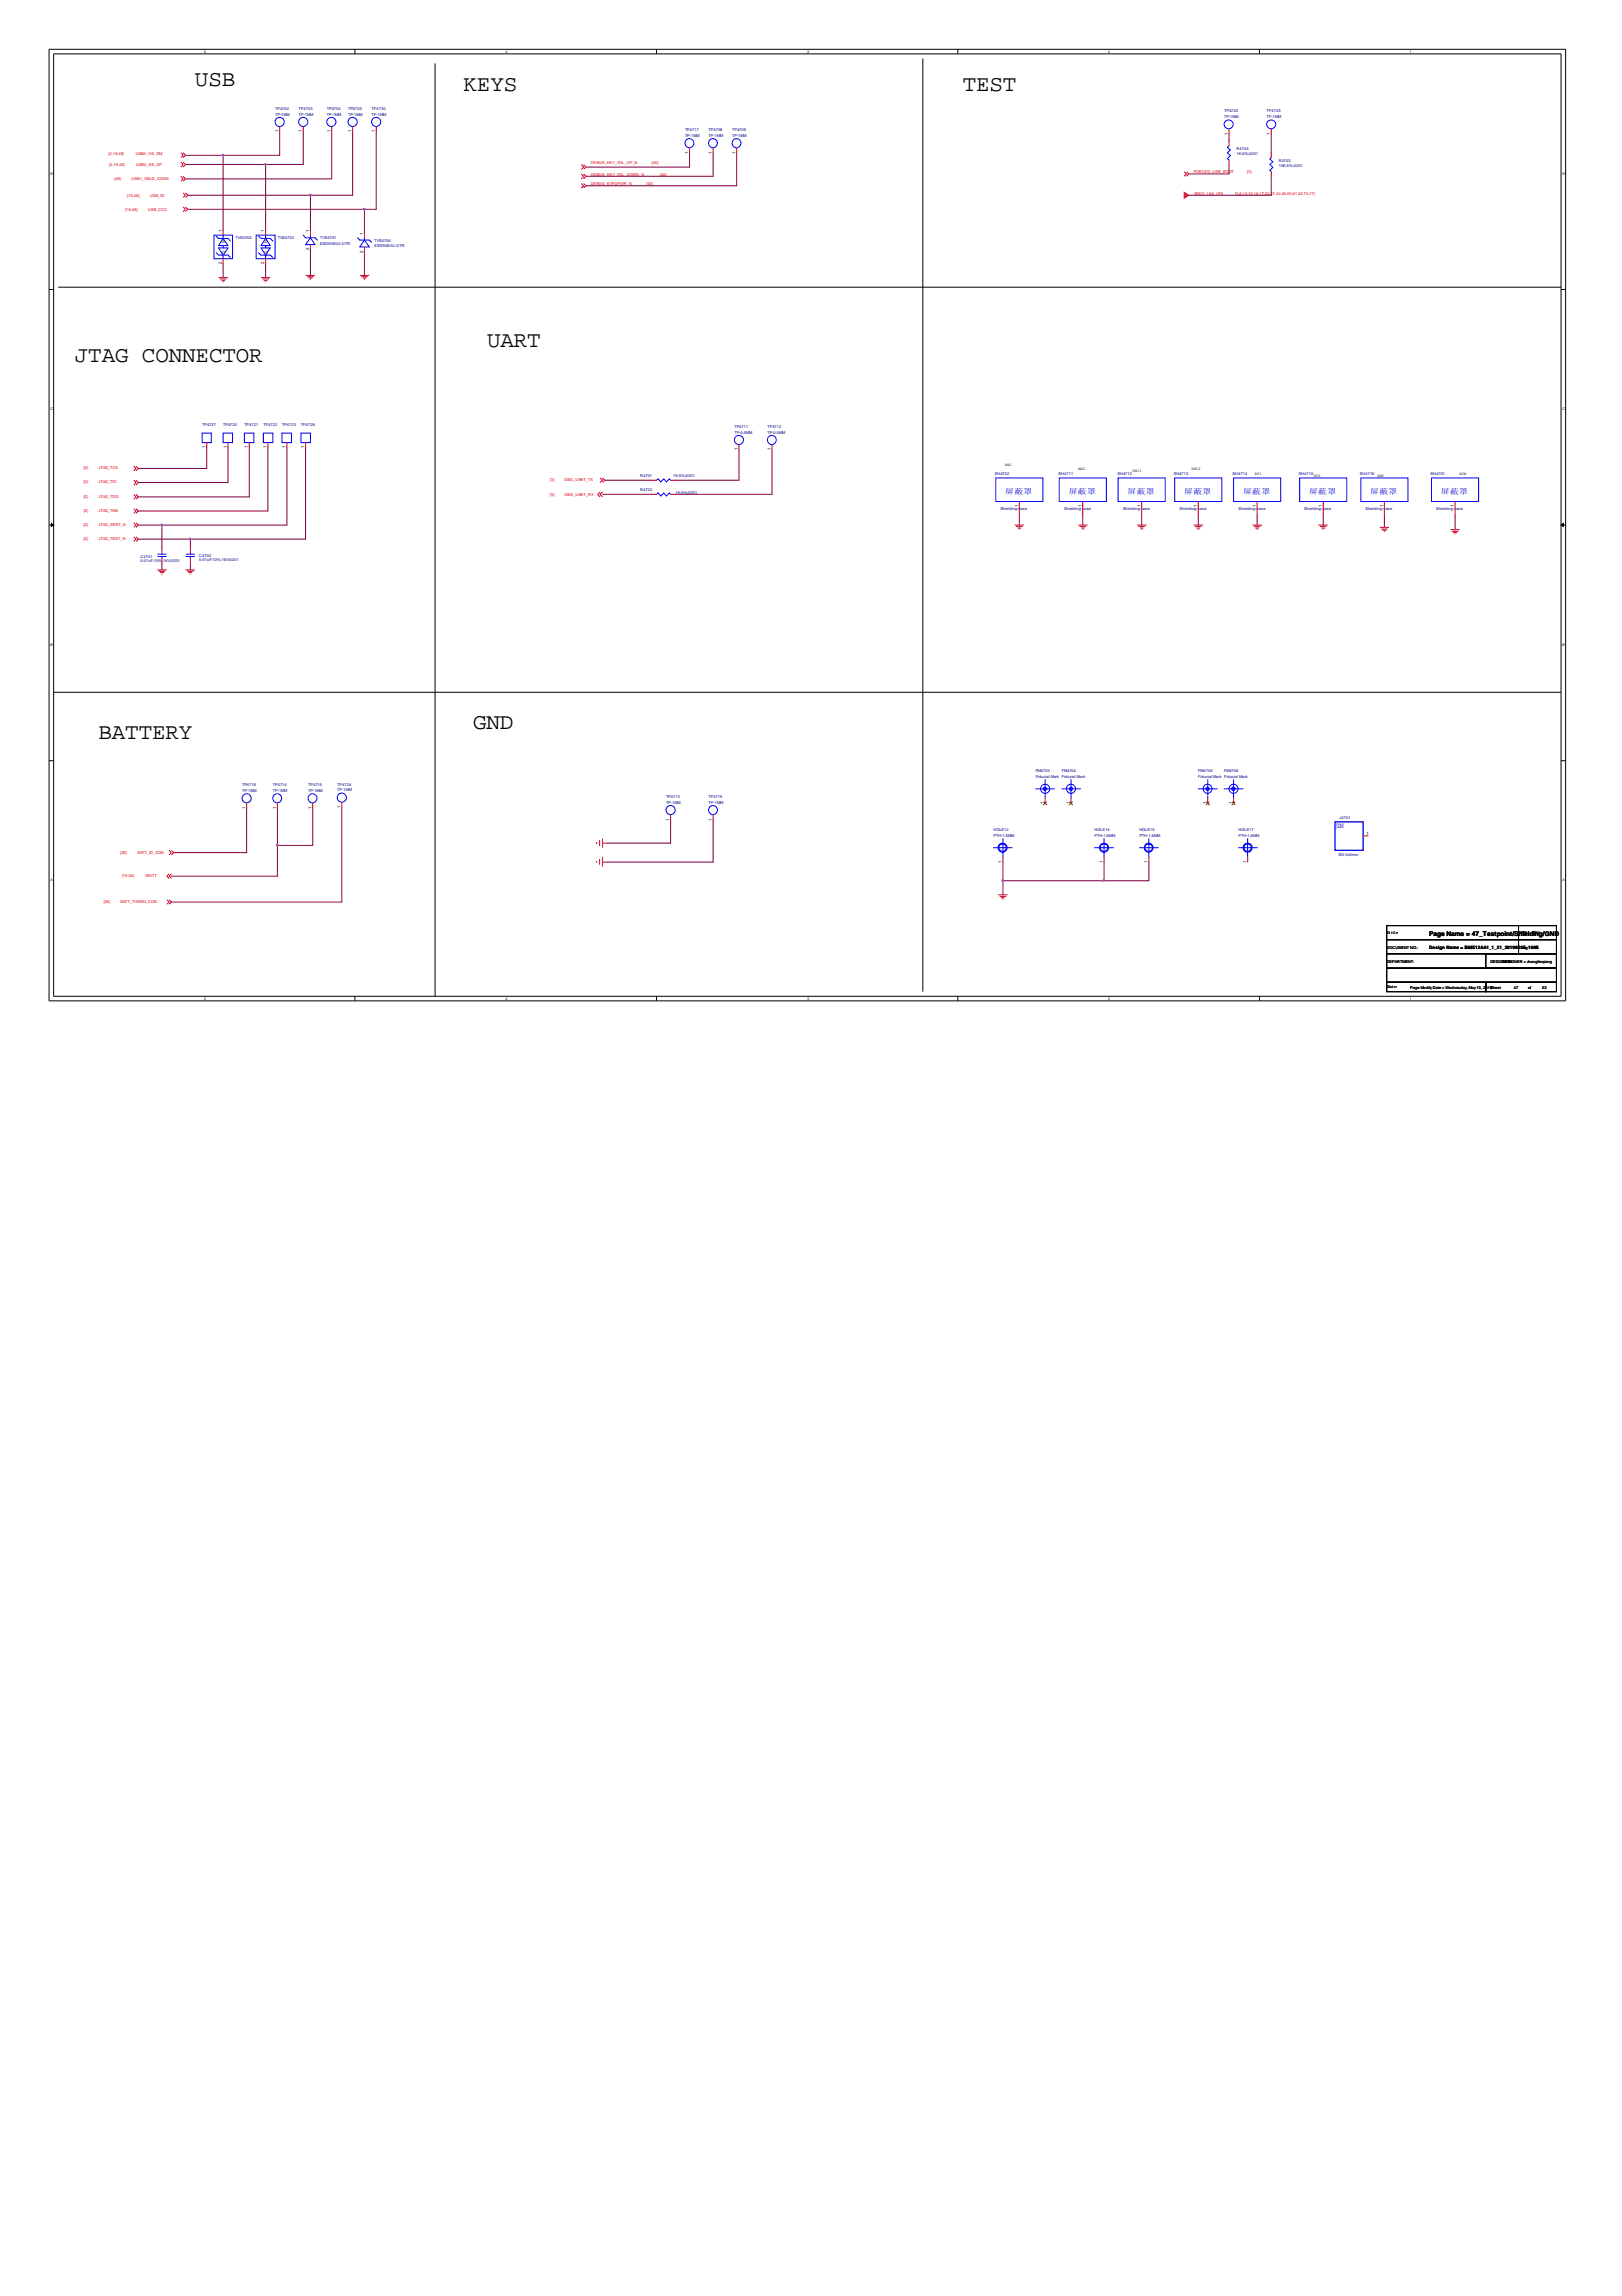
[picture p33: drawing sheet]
<svg xmlns="http://www.w3.org/2000/svg" width="210mm" height="297mm" viewBox="0 0 210 297" stroke-linecap="round" stroke-linejoin="round" font-family="sans-serif">
<defs><g id="words">
<g font-size="2.9">
<text x="25.2" y="11.1">USB</text>
<text x="60" y="11.8">KEYS</text>
<text x="124.6" y="11.8">TEST</text>
<text x="9.7" y="46.8">JTAG CONNECTOR</text>
<text x="63" y="44.9">UART</text>
<text x="12.7" y="95.6">BATTERY</text>
<text x="61.2" y="94.3">GND</text>
</g>
<g font-size="1" fill="#00f">
<text x="130.1" y="63.9">屏蔽罩</text>
<text x="138.3" y="63.9">屏蔽罩</text>
<text x="145.9" y="63.9">屏蔽罩</text>
<text x="153.2" y="63.9">屏蔽罩</text>
<text x="160.9" y="63.9">屏蔽罩</text>
<text x="169.4" y="63.9">屏蔽罩</text>
<text x="177.3" y="63.9">屏蔽罩</text>
<text x="186.5" y="63.9">屏蔽罩</text>
<text x="172.8" y="107.1">SN</text>
</g>
<text font-size=".8" x="185" y="121.1">Page Name = 47_Testpoint/Shielding/GND</text>
<g font-size=".6">
<text x="36" y="17.1" transform="rotate(-90 36 17.1)">1</text>
<text x="39.1" y="17.1" transform="rotate(-90 39.1 17.1)">1</text>
<text x="42.8" y="17.1" transform="rotate(-90 42.8 17.1)">1</text>
<text x="45.5" y="17.1" transform="rotate(-90 45.5 17.1)">1</text>
<text x="48.5" y="17.1" transform="rotate(-90 48.5 17.1)">1</text>
<text x="158.9" y="17.4" transform="rotate(-90 158.9 17.4)">1</text>
<text x="164.3" y="17.4" transform="rotate(-90 164.3 17.4)">1</text>
<text x="89.1" y="19.9" transform="rotate(-90 89.1 19.9)">1</text>
<text x="92.1" y="19.9" transform="rotate(-90 92.1 19.9)">1</text>
<text x="95.2" y="19.9" transform="rotate(-90 95.2 19.9)">1</text>
<text x="28.7" y="34.2" transform="rotate(-90 28.7 34.2)">2</text>
<text x="28.7" y="30" transform="rotate(-90 28.7 30)">1</text>
<text x="34.2" y="34.2" transform="rotate(-90 34.2 34.2)">2</text>
<text x="34.2" y="30" transform="rotate(-90 34.2 30)">1</text>
<text x="40" y="32.4" transform="rotate(-90 40 32.4)">2</text>
<text x="40" y="30" transform="rotate(-90 40 30)">1</text>
<text x="47" y="32.7" transform="rotate(-90 47 32.7)">2</text>
<text x="47" y="30.3" transform="rotate(-90 47 30.3)">1</text>
<text x="26.6" y="58" transform="rotate(-90 26.6 58)">1</text>
<text x="29.3" y="58" transform="rotate(-90 29.3 58)">1</text>
<text x="32.1" y="58" transform="rotate(-90 32.1 58)">1</text>
<text x="34.5" y="58" transform="rotate(-90 34.5 58)">1</text>
<text x="37" y="58" transform="rotate(-90 37 58)">1</text>
<text x="39.4" y="58" transform="rotate(-90 39.4 58)">1</text>
<text x="95.5" y="58.3" transform="rotate(-90 95.5 58.3)">1</text>
<text x="99.7" y="58.3" transform="rotate(-90 99.7 58.3)">1</text>
<text x="131.7" y="65.6" transform="rotate(-90 131.7 65.6)">1</text>
<text x="140" y="65.6" transform="rotate(-90 140 65.6)">1</text>
<text x="147.6" y="65.6" transform="rotate(-90 147.6 65.6)">1</text>
<text x="154.9" y="65.6" transform="rotate(-90 154.9 65.6)">1</text>
<text x="162.5" y="65.6" transform="rotate(-90 162.5 65.6)">1</text>
<text x="171.1" y="65.6" transform="rotate(-90 171.1 65.6)">1</text>
<text x="179" y="65.6" transform="rotate(-90 179 65.6)">1</text>
<text x="188.1" y="65.6" transform="rotate(-90 188.1 65.6)">1</text>
<text x="31.7" y="104.6" transform="rotate(-90 31.7 104.6)">1</text>
<text x="35.7" y="104.6" transform="rotate(-90 35.7 104.6)">1</text>
<text x="40.3" y="104.6" transform="rotate(-90 40.3 104.6)">1</text>
<text x="44.1" y="104.5" transform="rotate(-90 44.1 104.5)">1</text>
<text x="86.6" y="106.2" transform="rotate(-90 86.6 106.2)">1</text>
<text x="92.1" y="106.2" transform="rotate(-90 92.1 106.2)">1</text>
<text x="135.1" y="104" transform="rotate(-90 135.1 104)">1</text>
<text x="138.4" y="104" transform="rotate(-90 138.4 104)">1</text>
<text x="156.1" y="104" transform="rotate(-90 156.1 104)">1</text>
<text x="159.5" y="104" transform="rotate(-90 159.5 104)">1</text>
<text x="176.8" y="108">1</text>
<text x="129.6" y="111.6" transform="rotate(-90 129.6 111.6)">1</text>
<text x="142.7" y="111.6" transform="rotate(-90 142.7 111.6)">1</text>
<text x="148.5" y="111.6" transform="rotate(-90 148.5 111.6)">1</text>
<text x="161.3" y="111.6" transform="rotate(-90 161.3 111.6)">1</text>
<text x="185" y="122.8">Design Name = S88512AA1_1_21_20190515_1605</text>
</g>
<g font-size=".6" fill="#004080">
<text x="29.1" y="33.2" transform="rotate(-90 29.1 33.2)">N2</text>
<text x="29.1" y="31.4" transform="rotate(-90 29.1 31.4)">N1</text>
<text x="34.6" y="33.2" transform="rotate(-90 34.6 33.2)">N2</text>
<text x="34.6" y="31.4" transform="rotate(-90 34.6 31.4)">N1</text>
</g>
<g font-size=".5">
<text x="26.4" y="6.8">5</text>
<text x="65.4" y="6.8">4</text>
<text x="104.4" y="6.8">3</text>
<text x="143.4" y="6.8">2</text>
<text x="182.5" y="6.8">1</text>
<text x="6.5" y="22.6">D</text>
<text x="202.2" y="22.6">D</text>
<text x="6.5" y="53.1">C</text>
<text x="202.2" y="53.1">C</text>
<text x="130.1" y="60.2">BB1</text>
<text x="139.5" y="60.8">BB2</text>
<text x="146.6" y="61.1">PMI1</text>
<text x="154.2" y="60.8">PMI2</text>
<text x="162.4" y="61.4">RF1</text>
<text x="170" y="61.8">RF2</text>
<text x="178.2" y="61.8">PMU</text>
<text x="188.9" y="61.4">WCN</text>
<text x="6.5" y="83.6">B</text>
<text x="202.2" y="83.6">B</text>
<text x="6.5" y="114">A</text>
<text x="202.2" y="114">A</text>
<text x="179.5" y="120.8">Title</text>
<text x="179.5" y="122.7">DOCUMENT NO.:</text>
<text x="179.5" y="124.5">DEPARTMENT:</text>
<text x="192.9" y="124.5">DESIGDESIGNER = zhanglieqiang</text>
<text x="194.4" y="124.5">NER:</text>
<text x="196.8" y="122.7">Size</text>
<text x="196.8" y="120.8">REV:</text>
<text x="198.4" y="120.8">V10</text>
<text x="198.6" y="122.7">D</text>
<text x="26.4" y="129.3">5</text>
<text x="65.4" y="129.3">4</text>
<text x="104.4" y="129.3">3</text>
<text x="143.4" y="129.3">2</text>
<text x="179.5" y="127.9">Date:</text>
<text x="182.5" y="129.3">1</text>
<text x="182.5" y="127.9">Page ModifyDate = Wednesday, May15, 2019</text>
<text x="192.9" y="127.9">Sheet</text>
<text x="195.9" y="127.9">47</text>
<text x="197.7" y="127.9">of</text>
<text x="199.6" y="127.9">53</text>
</g>
<g font-size=".5" fill="#000080">
<text x="35.6" y="14.3">TP4702</text>
<text x="35.6" y="15">TP-1MM</text>
<text x="38.7" y="14.3">TP4703</text>
<text x="38.7" y="15">TP-1MM</text>
<text x="42.3" y="14.3">TP4704</text>
<text x="42.3" y="15">TP-1MM</text>
<text x="45" y="14.3">TP4725</text>
<text x="45" y="15">TP-1MM</text>
<text x="48.1" y="14.3">TP4730</text>
<text x="48.1" y="15">TP-1MM</text>
<text x="88.6" y="17">TP4717</text>
<text x="88.6" y="17.7">TP-1MM</text>
<text x="91.7" y="17">TP4708</text>
<text x="91.7" y="17.7">TP-1MM</text>
<text x="94.7" y="17">TP4709</text>
<text x="94.7" y="17.7">TP-1MM</text>
<text x="158.4" y="14.5">TP4728</text>
<text x="158.4" y="15.3">TP-1MM</text>
<text x="163.9" y="14.5">TP4729</text>
<text x="163.9" y="15.3">TP-1MM</text>
<text x="160" y="19.4">R4704</text>
<text x="160" y="20.1">1K;5%;0201</text>
<text x="165.5" y="20.9">R4703</text>
<text x="165.5" y="21.6">10K;5%;0201</text>
<text x="30.5" y="30.9">TVS4702</text>
<text x="35.9" y="30.9">TVS4703</text>
<text x="41.4" y="30.9">TVS4701</text>
<text x="41.4" y="31.7">ESD9X5VU-2/TR</text>
<text x="48.5" y="31.3">TVS4704</text>
<text x="48.5" y="32">ESD9X5VU-2/TR</text>
<text x="26.2" y="55.1">TP4727</text>
<text x="28.9" y="55.1">TP4720</text>
<text x="31.6" y="55.1">TP4721</text>
<text x="34.1" y="55.1">TP4722</text>
<text x="36.5" y="55.1">TP4723</text>
<text x="38.9" y="55.1">TP4726</text>
<text x="95" y="55.4">TP4711</text>
<text x="95" y="56.1">TP-0.5MM</text>
<text x="99.3" y="55.4">TP4712</text>
<text x="99.3" y="56.1">TP-0.5MM</text>
<text x="82.8" y="61.8">R4701</text>
<text x="82.8" y="63.6">R4702</text>
<text x="87.1" y="61.8">1K;5%;0201</text>
<text x="87.4" y="63.9">1K;5%;0201</text>
<text x="128.7" y="61.5">SH4702</text>
<text x="129.5" y="66">Shielding-case</text>
<text x="137" y="61.5">SH4711</text>
<text x="137.7" y="66">Shielding-case</text>
<text x="144.6" y="61.5">SH4712</text>
<text x="145.3" y="66">Shielding-case</text>
<text x="151.9" y="61.5">SH4713</text>
<text x="152.7" y="66">Shielding-case</text>
<text x="159.5" y="61.5">SH4714</text>
<text x="160.3" y="66">Shielding-case</text>
<text x="168.1" y="61.5">SH4715</text>
<text x="168.8" y="66">Shielding-case</text>
<text x="176" y="61.5">SH4716</text>
<text x="176.7" y="66">Shielding-case</text>
<text x="185.1" y="61.5">SH4701</text>
<text x="185.8" y="66">Shielding-case</text>
<text x="18.2" y="72.2">C4701</text>
<text x="18.2" y="72.7">0.01uF;10%;16V;0201</text>
<text x="25.8" y="72.1">C4702</text>
<text x="25.8" y="72.6">0.01uF;10%;16V;0201</text>
<text x="31.3" y="101.7">TP4718</text>
<text x="35.3" y="101.7">TP4714</text>
<text x="39.9" y="101.7">TP4715</text>
<text x="43.6" y="101.7">TP4724</text>
<text x="134" y="99.9">FM4703</text>
<text x="134" y="100.6">Fiducial Mark Fiducial Mark</text>
<text x="137.4" y="99.9">FM4704</text>
<text x="155.1" y="99.9">FM4705</text>
<text x="155.1" y="100.6">Fiducial Mark Fiducial Mark</text>
<text x="158.4" y="99.9">FM4706</text>
<text x="31.3" y="102.5">TP-1MM</text>
<text x="35.3" y="102.5">TP-1MM</text>
<text x="39.9" y="102.5">TP-1MM</text>
<text x="43.6" y="102.4">TP-1MM</text>
<text x="86.2" y="103.2">TP4713</text>
<text x="86.2" y="104">TP-1MM</text>
<text x="91.7" y="103.2">TP4719</text>
<text x="91.7" y="104">TP-1MM</text>
<text x="128.6" y="107.5">HOLE12</text>
<text x="141.6" y="107.5">HOLE14</text>
<text x="147.4" y="107.5">HOLE15</text>
<text x="160.3" y="107.5">HOLE17</text>
<text x="173.4" y="106">J4701</text>
<text x="128.6" y="108.2">PTH-1.6MM</text>
<text x="141.6" y="108.2">PTH-1.6MM</text>
<text x="147.4" y="108.2">PTH-1.6MM</text>
<text x="160.3" y="108.2">PTH-1.6MM</text>
<text x="173.2" y="110.7">SN-3x3mm</text>
</g>
<g font-size=".5" fill="#f00">
<text x="14.1" y="20.1">[2,19,48]</text>
<text x="14.1" y="21.5">[2,19,48]</text>
<text x="14.8" y="23.3">[48]</text>
<text x="17" y="23.3">USB1_VBUS_CONN</text>
<text x="17.6" y="20.1">USB0_HS_DM</text>
<text x="17.6" y="21.5">USB0_HS_DP</text>
<text x="76.5" y="22.7">DEBUG_KEY_VOL_DOWN_N</text>
<text x="76.5" y="21.2">DEBUG_KEY_VOL_UP_N</text>
<text x="76.5" y="23.9">DEBUG_KYPDPWR_N</text>
<text x="83.7" y="23.9">[46]</text>
<text x="84.4" y="21.2">[46]</text>
<text x="85.4" y="22.7">[46]</text>
<text x="154.5" y="22.4">FORCED_USB_BOOT</text>
<text x="161.4" y="22.4">[3]</text>
<text x="16.2" y="27.2">[19,48]</text>
<text x="16.5" y="25.5">[19,48]</text>
<text x="19.2" y="27.2">USB_CC2</text>
<text x="19.4" y="25.5">USB_ID</text>
<text x="154.5" y="25.2">VREG_L9A_1P8</text>
<text x="159.9" y="25.2">[3,8,12,15,16,17,20,37,44,45,60,61,62,75,77]</text>
<text x="10.8" y="60.7">[2]</text>
<text x="10.8" y="62.5">[2]</text>
<text x="10.8" y="64.4">[2]</text>
<text x="12.7" y="60.7">JTAG_TCK</text>
<text x="12.7" y="62.5">JTAG_TDI</text>
<text x="12.7" y="64.4">JTAG_TDO</text>
<text x="71.2" y="64.1">[3]</text>
<text x="71.2" y="62.2">[3]</text>
<text x="73.1" y="64.1">DBG_UART_RX</text>
<text x="73.1" y="62.2">DBG_UART_TX</text>
<text x="10.8" y="69.8">[2]</text>
<text x="10.8" y="66.2">[2]</text>
<text x="10.8" y="68">[2]</text>
<text x="12.7" y="69.8">JTAG_TRST_N</text>
<text x="12.7" y="66.2">JTAG_TMS</text>
<text x="12.7" y="68">JTAG_SRST_N</text>
<text x="15.6" y="110.5">[36]</text>
<text x="15.8" y="113.4">[19,36]</text>
<text x="17.8" y="110.5">BATT_ID_CON</text>
<text x="18.8" y="113.4">VBATT</text>
<text x="13.4" y="116.8">[36]</text>
<text x="15.6" y="116.8">BATT_THERM_CON</text>
</g>
</g></defs>
<g fill="none" stroke="#000" stroke-width=".13">
<path d="M6.3 6.4h196.3v123.1h-196.3zM6.9 7h195.1v121.9h-195.1zM45.9 6.4v.6M56.3 8.2v120.7M85 6.4v.6M119.4 7.6v120.7M124 6.4v.6M163 6.4v.6M6.3 37.5h.6M7.5 37.2h194.5M202 37.5h.6M6.3 67.9h.6"/>
<path d="M202 67.9h.6M6.3 98.4h.6M6.9 89.6h195.1M202 98.4h.6M179.5 119.7h17v1.9h-17zM196.5 119.7h4.9v1.9h-4.9zM45.9 128.9v.6M85 128.9v.6M124 128.9v.6M163 128.9v.6M179.5 121.6h17v1.8h-17zM179.5 127.1h12.8v1.2h-12.8z"/>
<path d="M179.5 125.3h21.9v1.8h-21.9zM179.5 123.4h21.9v1.9h-21.9zM192.3 127.1h9.1v1.2h-9.1zM192.3 123.4h9.1v1.9h-9.1zM196.5 121.6h4.9v1.8h-4.9z"/>
</g>
<g fill="#000" stroke="#000" stroke-width=".13">
<path d="M6.6 67.7l.3 .2-.3 .2z" fill-rule="evenodd"/>
<path d="M202 67.9l.3-.2v.4z" fill-rule="evenodd"/>
</g>
<g fill="none" stroke="#f00" stroke-width=".13">
<path d="M23.4 19.8l.3 .3-.3 .3M23.7 19.8l.3 .3-.3 .3M36.2 16.4v.6M39.2 16.4v.6M42.9 16.4v.6M45.6 16.4v.6M48.7 16.4v.6M89.2 19.2v.6M92.3 19.2v.6M95.3 19.2v.6M159 16.7v.6M159 18.2v.7"/>
<path d="M164.5 16.7v.6M164.5 19.8v.6M23.4 21l.3 .3-.3 .3M23.4 22.8l.3 .3-.3 .3M23.7 21l.3 .3-.3 .3M23.7 22.8l.3 .3-.3 .3M23.7 25l.3 .3-.3 .3M23.7 26.8l.3 .3-.3 .3M24 25l.3 .3-.3 .3M24 26.8l.3 .3-.3 .3M28.3 35.9h1.2M28.4 36.1h.9"/>
<path d="M28.7 36.3h.4M28.8 36.5h.2M28.9 29.8v.6M28.9 33.5v.6M33.8 35.9h1.2M34 36.1h.8M34.1 36.3h.5M34.3 36.5h.1M34.4 29.8v.6M34.4 33.5v.6M39.5 35.6h1.3M39.8 35.8h.8"/>
<path d="M39.9 36h.5M40.1 36.2h.1M40.2 29.8v.6M40.2 31.7v.6M46.6 35.6h1.2M46.7 35.8h.9M46.9 36h.5M47.1 36.2h.1M47.2 30.1v.7M47.2 31.9v.7M75.2 22.5l.3 .3-.3 .3M75.2 21.3l.3 .3-.3 .3"/>
<path d="M75.2 23.7l.3 .3-.3 .3M75.5 22.5l.3 .3-.3 .3M75.5 21.3l.3 .3-.3 .3M75.5 23.7l.3 .3-.3 .3M153.2 22.2l.3 .3-.3 .3M153.5 22.2l.3 .3-.3 .3M159 20.7v.6M164.5 22.2v.6M26.8 57.3v.6M29.5 57.3v.6M32.3 57.3v.6M34.7 57.3v.6"/>
<path d="M37.1 57.3v.6M39.5 57.3v.6M95.6 57.6v.6M99.9 57.6v.6M17.3 69.5l.3 .3-.3 .2M17.3 60.3l.3 .3-.3 .3M17.3 62.1l.3 .3-.3 .4M17.3 64l.3 .3-.3 .3M17.3 65.8l.3 .3-.3 .3M17.3 67.6l.3 .3-.3 .3M17.6 69.5l.3 .3-.3 .2M17.6 60.3l.3 .3-.3 .3"/>
<path d="M17.6 62.1l.3 .3-.3 .4M17.6 64l.3 .3-.3 .3M17.6 65.8l.3 .3-.3 .3M17.6 67.6l.3 .3-.3 .3M20.4 73.7h1.2M20.5 73.9h.9M20.7 74.1h.5M20.9 74.3h.1M21 71v.6M21 72.2v.6M24 73.7h1.2M24.2 73.9h.9"/>
<path d="M24.4 74.1h.4M24.6 74.3h.1M24.6 71v.6M24.6 72.2v.6M77.6 63.7l-.3 .3 .3 .3M77.6 61.8l.4 .3-.4 .3M78 63.7l-.4 .3 .4 .3M78 61.8l.3 .3-.3 .3M84.4 62.1h.6M84.4 64h.6M86.8 62.1h.6M86.8 64h.6"/>
<path d="M131.3 67.9h1.2M131.5 68.1h.8M131.7 68.3h.5M131.9 68.5h.1M131.9 64.9v1.8M139.5 67.9h1.3M139.7 68.1h.8M139.9 68.3h.5M140.1 68.5h.1M140.1 64.9v1.8M147.2 67.9h1.2M147.3 68.1h.9"/>
<path d="M147.5 68.3h.5M147.7 68.5h.1M147.7 64.9v1.8M154.5 67.9h1.2M154.6 68.1h.9M154.8 68.3h.5M155 68.5h.2M155.1 64.9v1.8M162.1 67.9h1.2M162.3 68.1h.8M162.4 68.3h.5M162.6 68.5h.2"/>
<path d="M162.7 64.9v1.8M170.6 67.9h1.2M170.8 68.1h.9M171 68.3h.5M171.2 68.5h.1M171.2 64.9v1.8M178.6 68.2h1.1M178.7 68.4h.9M178.9 68.6h.5M179.1 68.8h.1M179.2 64.9v1.8M187.7 68.5h1.2"/>
<path d="M187.9 68.7h.8M188 68.9h.6M188.3 69.1h.1M188.3 64.9v1.8M21.6 116.4l.3 .3-.3 .3M21.9 113.1l-.3 .3 .3 .3M21.9 116.4l.3 .3-.3 .3M21.9 110l.3 .3-.3 .3M22.2 113.1l-.3 .3 .3 .3M22.2 110l.3 .3-.3 .3M31.9 103.9v.6M35.9 103.9v.6"/>
<path d="M40.5 103.9v.6M44.2 103.8v.7M77.2 109v.2M77.2 111.4v.2M77.6 108.7v.8M77.6 111.2v.7M78 109.1h.6M78 108.5v1.2M78 110.9v1.2M78 111.5h.6M86.8 105.4v.6M92.3 105.4v.6"/>
<path d="M129.2 115.8h1.2M129.4 116h.8M129.5 116.1h.5M129.7 116.3h.1M129.8 110.9v.6M135.3 103.3v.6M138.6 103.3v.6M142.9 110.9v.6M148.7 110.9v.6M156.3 103.3v.6M159.6 103.3v.6M161.5 110.9v.6"/>
<path d="M176.4 108.1h.6"/>
</g>
<path d="M153.2 24.9l.6 .4-.6 .3z" fill-rule="evenodd" fill="#f00" stroke="#f00" stroke-width=".13"/>
<path d="M172.8 106.3h3.6v3.7h-3.6z" fill="none" stroke="#00f" stroke-width=".17"/>
<g fill="none" stroke="#00f" stroke-width=".13">
<path d="M159 18.9l-.2 .1 .4 .4-.4 .4 .4 .3-.4 .4 .2 .2M27.7 30.4h2.4v3.1h-2.4zM28 32.7l.3 .3h1.2l.3 .3M28 30.6l.3 .2h1.2l.3 .4M28.3 32.1h1.2l-.6 .9zM28.9 30.4v.4M28.9 31.8v.3M28.9 33v.5M28.9 30.8l.6 1h-1.2zM33.1 30.4h2.5v3.1h-2.5zM33.4 32.7l.4 .3h1.2l.3 .3M33.4 30.6l.4 .2h1.2l.3 .4"/>
<path d="M33.8 32.1h1.2l-.6 .9zM34.4 30.8l.6 1h-1.2zM34.4 30.4v.4M34.4 31.8v.3M34.4 33v.5M39.2 30.4l.3 .4h1.3l.3 .3M40.2 30.8l.6 .9h-1.3zM40.2 30.4v.4M46.3 30.8l.3 .3h1.2l.3 .3M47.2 31.1l.6 .8h-1.2zM47.2 30.8v.3M164.5 20.4l-.2 .2 .4 .3-.4 .4 .4 .4-.4 .3 .2 .2"/>
<path d="M26.2 56h1.1v1.3h-1.1zM28.9 56h1.2v1.3h-1.2zM31.6 56h1.3v1.3h-1.3zM34.1 56h1.2v1.3h-1.2zM36.5 56h1.2v1.3h-1.2zM38.9 56h1.3v1.3h-1.3zM20.4 72h1.1M20.4 71.7h1.1M21 71.6v.1M21 72v.2M24.1 72h1.1M24.1 71.7h1.1"/>
<path d="M24.6 71.6v.1M24.6 72v.2M85 62.1l.2-.1 .3 .3 .4-.3 .3 .3 .4-.3 .2 .1M85 64l.2-.2 .3 .4 .4-.4 .3 .4 .4-.4 .2 .2M128.9 61.8h6.1v3.1h-6.1zM137.1 61.8h6.1v3.1h-6.1zM144.7 61.8h6.1v3.1h-6.1zM152 61.8h6.1v3.1h-6.1zM159.6 61.8h6.1v3.1h-6.1zM168.2 61.8h6.1v3.1h-6.1zM176.1 61.8h6.1v3.1h-6.1zM185.3 61.8h6v3.1h-6z"/>
<path d="M128.6 109.7h2.4M129.8 108.5v2.4M134 102.1h2.5M135.3 100.9v2.4M137.4 102.1h2.4M138.6 100.9v2.4M141.6 109.7h2.5M142.9 108.5v2.4M147.4 109.7h2.5M148.7 108.5v2.4M155.1 102.1h2.4M156.3 100.9v2.4"/>
<path d="M158.4 102.1h2.5M159.6 100.9v2.4M160.3 109.7h2.4M161.5 108.5v2.4"/>
<circle cx="36.2" cy="15.8" r=".59"/>
<circle cx="39.2" cy="15.8" r=".59"/>
<circle cx="42.9" cy="15.8" r=".59"/>
<circle cx="45.6" cy="15.8" r=".59"/>
<circle cx="48.7" cy="15.8" r=".59"/>
<circle cx="89.2" cy="18.5" r=".59"/>
<circle cx="92.3" cy="18.5" r=".59"/>
<circle cx="95.3" cy="18.5" r=".59"/>
<circle cx="159" cy="16.1" r=".58"/>
<circle cx="164.5" cy="16.1" r=".58"/>
<circle cx="95.6" cy="56.9" r=".59"/>
<circle cx="99.9" cy="56.9" r=".59"/>
<circle cx="31.9" cy="103.3" r=".59"/>
<circle cx="35.9" cy="103.3" r=".59"/>
<circle cx="40.4" cy="103.3" r=".59"/>
<circle cx="44.2" cy="103.2" r=".59"/>
<circle cx="86.8" cy="104.8" r=".59"/>
<circle cx="92.3" cy="104.8" r=".59"/>
<circle cx="129.7" cy="109.7" r=".47"/>
<circle cx="129.8" cy="109.7" r=".59"/>
<circle cx="135.3" cy="102" r=".59"/>
<circle cx="138.6" cy="102" r=".59"/>
<circle cx="142.9" cy="109.7" r=".47"/>
<circle cx="142.9" cy="109.7" r=".59"/>
<circle cx="148.6" cy="109.7" r=".59"/>
<circle cx="148.7" cy="109.7" r=".48"/>
<circle cx="156.3" cy="102" r=".59"/>
<circle cx="159.6" cy="102" r=".59"/>
<circle cx="161.5" cy="109.7" r=".47"/>
<circle cx="161.5" cy="109.7" r=".59"/>
</g>
<g fill="#00f" stroke="#00f" stroke-width=".13">
<path d="M138.4 101.9h.3l.1 .2-.1 .1-.1 .1-.2-.1z" fill-rule="evenodd"/>
<path d="M159.4 101.9h.4l.1 .2-.1 .1-.2 .1-.2-.1z" fill-rule="evenodd"/>
<path d="M135.1 101.9h.3l.1 .2-.1 .1-.2 .1-.1-.1z" fill-rule="evenodd"/>
<path d="M156.1 101.9h.3l.1 .2-.1 .1-.1 .1-.2-.1z" fill-rule="evenodd"/>
</g>
<path d="M135.1 103.7l.4 .4M135.4 103.7l-.4 .4M138.4 103.7l.4 .4M138.8 103.7l-.4 .4M156.1 103.7l.4 .4M156.5 103.7l-.4 .4M159.5 103.7l.4 .4M159.8 103.7l-.4 .4" fill="none" stroke="#804000" stroke-width=".13"/>
<g fill="none" stroke="#800040" stroke-width=".13">
<path d="M36.2 17v3.1h-12.2M39.2 17v4.3h-15.2M42.9 17v6.1h-18.9M45.6 17v8.3h-21.3M48.7 17v10.1h-24.4M89.2 19.8v1.8h-13.4M92.3 19.8v3h-16.5M95.3 19.8v4.2h-19.5M159 17.3v.9M164.5 17.3v2.5M28.9 20.1v9.7M28.9 34.1v1.8"/>
<path d="M34.4 21.3v8.5M34.4 34.1v1.8M40.2 25.3v4.5M40.2 32.3v3.3M47.2 27.1v3M47.2 32.6v3M159 21.3v1.2h-5.2M164.5 22.8v2.5h-10.7M26.8 57.9v2.7h-8.9M29.5 57.9v4.5h-11.6M32.3 57.9v6.4h-14.4M34.7 57.9v8.2h-16.8"/>
<path d="M37.1 57.9v10h-19.2M39.5 57.9v11.9h-21.6M95.6 58.2v3.9h-8.2M99.9 58.2v5.8h-12.5M21 67.9v3.1M21 72.8v.9M24.6 69.8v1.2M24.6 72.8v.9M78 64h6.4M78.3 62.1h6.1M131.9 66.7v1.2M140.1 66.7v1.2"/>
<path d="M147.7 66.7v1.2M155.1 66.7v1.2M162.7 66.7v1.2M171.2 66.7v1.2M179.2 66.7v1.5M188.3 66.7v1.8M31.9 104.5v5.8h-9.4M35.9 104.5v8.9h-13.7M40.5 104.5v4.9h-4.6M44.2 104.5v12.2h-22M86.8 106v3.1h-8.2M92.3 106v5.5h-13.7"/>
<path d="M129.8 111.5v4.3M142.9 111.5v2.4M148.7 111.5v2.4h-18.9"/>
</g>
<g fill="#f0f" stroke="#f0f" stroke-width=".13">
<path d="M35.8 109.3h.1v.1h-.1z" fill-rule="evenodd"/>
<path d="M142.8 113.8h.1v.2h-.1z" fill-rule="evenodd"/>
<path d="M129.7 113.8l.1 .1v.1z" fill-rule="evenodd"/>
<path d="M28.8 20h.1v.1h-.1z" fill-rule="evenodd"/>
<path d="M34.3 21.2l.2 .1-.2 .1z" fill-rule="evenodd"/>
<path d="M40.1 25.2h.1v.1h-.1z" fill-rule="evenodd"/>
<path d="M47.1 27h.1v.2z" fill-rule="evenodd"/>
<path d="M20.9 67.8h.1v.2h-.1z" fill-rule="evenodd"/>
<path d="M24.5 69.7h.2l-.1 .1z" fill-rule="evenodd"/>
<path d="M35.8 109.3h.1v.1h-.1z" fill-rule="evenodd"/>
<path d="M142.8 113.8h.1v.2h-.1z" fill-rule="evenodd"/>
<path d="M129.7 113.8l.1 .1v.1z" fill-rule="evenodd"/>
<path d="M28.8 20h.1v.1h-.1z" fill-rule="evenodd"/>
<path d="M34.3 21.2l.2 .1-.2 .1z" fill-rule="evenodd"/>
<path d="M40.1 25.2h.1v.1h-.1z" fill-rule="evenodd"/>
<path d="M47.1 27h.1v.2z" fill-rule="evenodd"/>
<path d="M20.9 67.8h.1v.2h-.1z" fill-rule="evenodd"/>
<path d="M24.5 69.7h.2l-.1 .1z" fill-rule="evenodd"/>
</g>
<use href="#words"/>
</svg>
